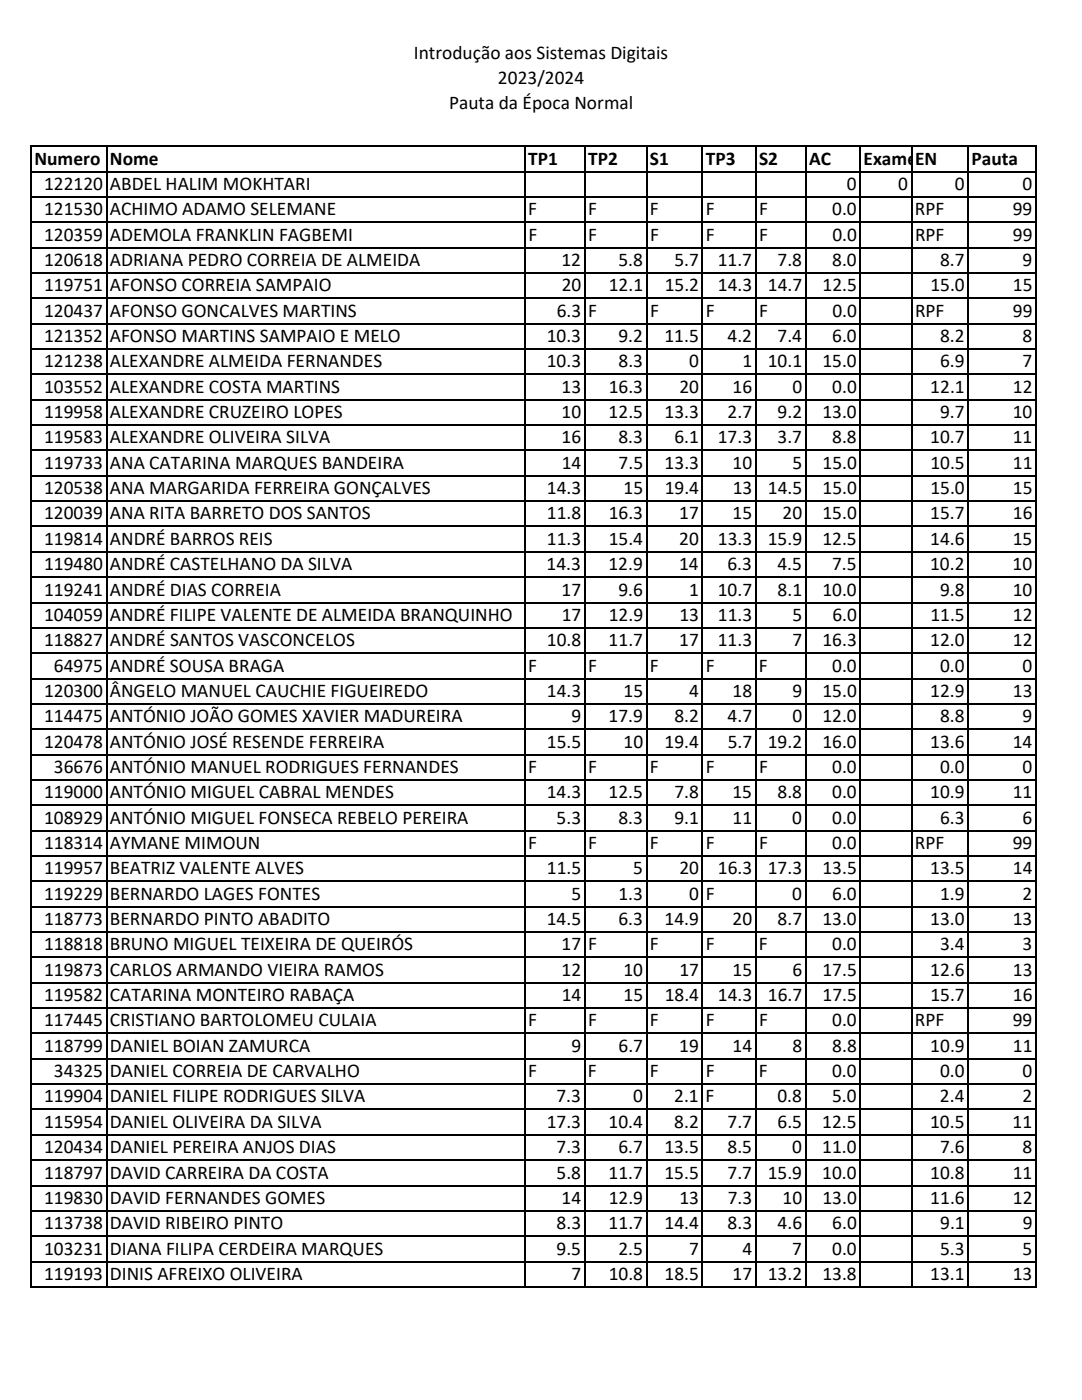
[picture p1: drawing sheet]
<svg xmlns="http://www.w3.org/2000/svg" width="216mm" height="279mm" viewBox="0 0 216 279" stroke-linecap="round" stroke-linejoin="round" font-family="sans-serif">
<defs><g id="words">
<g font-size="3.9">
<text x="82.6" y="11.7">Introdução aos Sistemas Digitais</text>
<text x="99.4" y="16.7">2023/2024</text>
<text x="89.6" y="21.8">Pauta da Época Normal</text>
<text x="6.9" y="32.9">Numero Nome</text>
<text x="105.4" y="32.9">TP1</text>
<text x="117.3" y="32.9">TP2</text>
<text x="129.7" y="32.9">S1</text>
<text x="140.8" y="32.9">TP3</text>
<text x="151.5" y="32.9">S2</text>
<text x="161.4" y="32.9">AC</text>
<text x="172.3" y="32.9">Exame</text>
<text x="182.6" y="32.9">EN</text>
<text x="193.9" y="32.9">Pauta</text>
<text x="8.8" y="37.9">122120 ABDEL HALIM MOKHTARI</text>
<text x="169" y="37.9">0</text>
<text x="179.3" y="37.9">0</text>
<text x="190.5" y="37.9">0</text>
<text x="204.1" y="37.9">0</text>
<text x="8.8" y="43">121530 ACHIMO ADAMO SELEMANE</text>
<text x="105.4" y="43">F</text>
<text x="117.3" y="43">F</text>
<text x="129.7" y="43">F</text>
<text x="140.8" y="43">F</text>
<text x="151.4" y="43">F</text>
<text x="166.1" y="43">0.0</text>
<text x="182.6" y="43">RPF</text>
<text x="202.1" y="43">99</text>
<text x="8.8" y="48">120359 ADEMOLA FRANKLIN FAGBEMI</text>
<text x="8.8" y="53.1">120618 ADRIANA PEDRO CORREIA DE ALMEIDA</text>
<text x="105.4" y="48">F</text>
<text x="112" y="53.1">12</text>
<text x="117.4" y="48">F</text>
<text x="123.4" y="53.1">5.8</text>
<text x="129.7" y="48">F</text>
<text x="134.6" y="53.1">5.7</text>
<text x="140.9" y="48">F</text>
<text x="143.2" y="53.1">11.7</text>
<text x="151.5" y="48">F</text>
<text x="155.1" y="53.1">7.8</text>
<text x="166" y="53.1">8.0</text>
<text x="166.1" y="48">0.0</text>
<text x="182.6" y="48">RPF</text>
<text x="187.6" y="53.1">8.7</text>
<text x="202.1" y="48">99</text>
<text x="204" y="53.1">9</text>
<text x="8.8" y="58.1">119751 AFONSO CORREIA SAMPAIO</text>
<text x="112.1" y="58.1">20</text>
<text x="121.5" y="58.1">12.1</text>
<text x="132.6" y="58.1">15.2</text>
<text x="143.3" y="58.1">14.3</text>
<text x="153.2" y="58.1">14.7</text>
<text x="164.1" y="58.1">12.5</text>
<text x="185.6" y="58.1">15.0</text>
<text x="202.1" y="58.1">15</text>
<text x="8.8" y="63.2">120437 AFONSO GONCALVES MARTINS</text>
<text x="111.1" y="63.2">6.3 F</text>
<text x="129.7" y="63.2">F</text>
<text x="140.9" y="63.2">F</text>
<text x="151.5" y="63.2">F</text>
<text x="166.1" y="63.2">0.0</text>
<text x="182.6" y="63.2">RPF</text>
<text x="202.1" y="63.2">99</text>
<text x="8.8" y="68.3">121352 AFONSO MARTINS SAMPAIO E MELO</text>
<text x="109.1" y="68.3">10.3</text>
<text x="123.4" y="68.3">9.2</text>
<text x="132.6" y="68.3">11.5</text>
<text x="145.2" y="68.3">4.2</text>
<text x="155.2" y="68.3">7.4</text>
<text x="166" y="68.3">6.0</text>
<text x="187.6" y="68.3">8.2</text>
<text x="204" y="68.3">8</text>
<text x="8.8" y="73.3">121238 ALEXANDRE ALMEIDA FERNANDES</text>
<text x="109.1" y="73.3">10.3</text>
<text x="123.4" y="73.3">8.3</text>
<text x="137.5" y="73.3">0</text>
<text x="148.1" y="73.3">1</text>
<text x="153.2" y="73.3">10.1</text>
<text x="164.1" y="73.3">15.0</text>
<text x="187.6" y="73.3">6.9</text>
<text x="204.1" y="73.3">7</text>
<text x="8.8" y="78.4">103552 ALEXANDRE COSTA MARTINS</text>
<text x="8.8" y="83.4">119958 ALEXANDRE CRUZEIRO LOPES</text>
<text x="112.1" y="83.4">10</text>
<text x="112.1" y="78.4">13</text>
<text x="121.5" y="83.4">12.5</text>
<text x="121.5" y="78.4">16.3</text>
<text x="132.6" y="83.4">13.3</text>
<text x="135.6" y="78.4">20</text>
<text x="145.2" y="83.4">2.7</text>
<text x="146.2" y="78.4">16</text>
<text x="155.2" y="83.4">9.2</text>
<text x="158.1" y="78.4">0</text>
<text x="164.1" y="83.4">13.0</text>
<text x="166.1" y="78.4">0.0</text>
<text x="185.6" y="78.4">12.1</text>
<text x="187.6" y="83.4">9.7</text>
<text x="202.1" y="83.4">10</text>
<text x="202.1" y="78.4">12</text>
<text x="8.8" y="88.5">119583 ALEXANDRE OLIVEIRA SILVA</text>
<text x="112" y="88.5">16</text>
<text x="123.4" y="88.5">8.3</text>
<text x="134.6" y="88.5">6.1</text>
<text x="143.2" y="88.5">17.3</text>
<text x="155.2" y="88.5">3.7</text>
<text x="166.1" y="88.5">8.8</text>
<text x="185.6" y="88.5">10.7</text>
<text x="202.1" y="88.5">11</text>
<text x="8.8" y="93.6">119733 ANA CATARINA MARQUES BANDEIRA</text>
<text x="112.1" y="93.6">14</text>
<text x="123.4" y="93.6">7.5</text>
<text x="132.6" y="93.6">13.3</text>
<text x="146.2" y="93.6">10</text>
<text x="158.1" y="93.6">5</text>
<text x="164.1" y="93.6">15.0</text>
<text x="185.6" y="93.6">10.5</text>
<text x="202.1" y="93.6">11</text>
<text x="8.8" y="98.6">120538 ANA MARGARIDA FERREIRA GONÇALVES</text>
<text x="109.1" y="98.6">14.3</text>
<text x="124.4" y="98.6">15</text>
<text x="132.6" y="98.6">19.4</text>
<text x="146.2" y="98.6">13</text>
<text x="153.2" y="98.6">14.5</text>
<text x="164.1" y="98.6">15.0</text>
<text x="185.6" y="98.6">15.0</text>
<text x="202.1" y="98.6">15</text>
<text x="8.8" y="103.7">120039 ANA RITA BARRETO DOS SANTOS</text>
<text x="109.1" y="103.7">11.8</text>
<text x="121.5" y="103.7">16.3</text>
<text x="135.5" y="103.7">17</text>
<text x="146.2" y="103.7">15</text>
<text x="156.1" y="103.7">20</text>
<text x="164.1" y="103.7">15.0</text>
<text x="185.6" y="103.7">15.7</text>
<text x="202.1" y="103.7">16</text>
<text x="8.8" y="108.7">119814 ANDRÉ BARROS REIS</text>
<text x="8.8" y="113.8">119480 ANDRÉ CASTELHANO DA SILVA</text>
<text x="109.1" y="113.8">14.3</text>
<text x="109.1" y="108.7">11.3</text>
<text x="121.4" y="113.8">12.9</text>
<text x="121.5" y="108.7">15.4</text>
<text x="135.5" y="113.8">14</text>
<text x="135.5" y="108.7">20</text>
<text x="143.2" y="108.7">13.3</text>
<text x="145.2" y="113.8">6.3</text>
<text x="153.2" y="108.7">15.9</text>
<text x="155.1" y="113.8">4.5</text>
<text x="164.1" y="108.7">12.5</text>
<text x="166" y="113.8">7.5</text>
<text x="185.6" y="113.8">10.2</text>
<text x="185.6" y="108.7">14.6</text>
<text x="202.1" y="113.8">10</text>
<text x="202.1" y="108.7">15</text>
<text x="8.8" y="118.9">119241 ANDRÉ DIAS CORREIA</text>
<text x="112" y="118.9">17</text>
<text x="123.4" y="118.9">9.6</text>
<text x="137.5" y="118.9">1</text>
<text x="143.2" y="118.9">10.7</text>
<text x="155.2" y="118.9">8.1</text>
<text x="164.1" y="118.9">10.0</text>
<text x="187.6" y="118.9">9.8</text>
<text x="202.1" y="118.9">10</text>
<text x="8.8" y="123.9">104059 ANDRÉ FILIPE VALENTE DE ALMEIDA BRANQUINHO</text>
<text x="112.1" y="123.9">17</text>
<text x="121.5" y="123.9">12.9</text>
<text x="135.6" y="123.9">13</text>
<text x="143.3" y="123.9">11.3</text>
<text x="158.1" y="123.9">5</text>
<text x="166.1" y="123.9">6.0</text>
<text x="185.6" y="123.9">11.5</text>
<text x="202.1" y="123.9">12</text>
<text x="8.8" y="129">118827 ANDRÉ SANTOS VASCONCELOS</text>
<text x="109.1" y="129">10.8</text>
<text x="121.5" y="129">11.7</text>
<text x="135.5" y="129">17</text>
<text x="143.2" y="129">11.3</text>
<text x="158.1" y="129">7</text>
<text x="164.1" y="129">16.3</text>
<text x="185.6" y="129">12.0</text>
<text x="202.1" y="129">12</text>
<text x="10.8" y="134">64975 ANDRÉ SOUSA BRAGA</text>
<text x="105.4" y="134">F</text>
<text x="117.3" y="134">F</text>
<text x="129.7" y="134">F</text>
<text x="140.8" y="134">F</text>
<text x="151.4" y="134">F</text>
<text x="166.1" y="134">0.0</text>
<text x="187.6" y="134">0.0</text>
<text x="204" y="134">0</text>
<text x="8.8" y="139.1">120300 ÂNGELO MANUEL CAUCHIE FIGUEIREDO</text>
<text x="109.1" y="139.1">14.3</text>
<text x="124.4" y="139.1">15</text>
<text x="137.5" y="139.1">4</text>
<text x="146.2" y="139.1">18</text>
<text x="158.1" y="139.1">9</text>
<text x="164.1" y="139.1">15.0</text>
<text x="185.6" y="139.1">12.9</text>
<text x="202.1" y="139.1">13</text>
<text x="8.8" y="144.1">114475 ANTÓNIO JOÃO GOMES XAVIER MADUREIRA</text>
<text x="8.8" y="149.2">120478 ANTÓNIO JOSÉ RESENDE FERREIRA</text>
<text x="109.1" y="149.2">15.5</text>
<text x="114" y="144.1">9</text>
<text x="121.5" y="144.1">17.9</text>
<text x="124.4" y="149.2">10</text>
<text x="132.6" y="149.2">19.4</text>
<text x="134.6" y="144.1">8.2</text>
<text x="145.2" y="144.1">4.7</text>
<text x="145.2" y="149.2">5.7</text>
<text x="153.2" y="149.2">19.2</text>
<text x="158.1" y="144.1">0</text>
<text x="164.1" y="144.1">12.0</text>
<text x="164.1" y="149.2">16.0</text>
<text x="185.6" y="149.2">13.6</text>
<text x="187.6" y="144.1">8.8</text>
<text x="202.1" y="149.2">14</text>
<text x="204" y="144.1">9</text>
<text x="10.8" y="154.3">36676 ANTÓNIO MANUEL RODRIGUES FERNANDES</text>
<text x="105.4" y="154.3">F</text>
<text x="117.3" y="154.3">F</text>
<text x="129.7" y="154.3">F</text>
<text x="140.8" y="154.3">F</text>
<text x="151.5" y="154.3">F</text>
<text x="166.1" y="154.3">0.0</text>
<text x="187.6" y="154.3">0.0</text>
<text x="204.1" y="154.3">0</text>
<text x="8.8" y="159.3">119000 ANTÓNIO MIGUEL CABRAL MENDES</text>
<text x="109.1" y="159.3">14.3</text>
<text x="121.4" y="159.3">12.5</text>
<text x="134.6" y="159.3">7.8</text>
<text x="146.2" y="159.3">15</text>
<text x="155.1" y="159.3">8.8</text>
<text x="166" y="159.3">0.0</text>
<text x="185.6" y="159.3">10.9</text>
<text x="202.1" y="159.3">11</text>
<text x="8.8" y="164.4">108929 ANTÓNIO MIGUEL FONSECA REBELO PEREIRA</text>
<text x="111.1" y="164.4">5.3</text>
<text x="123.4" y="164.4">8.3</text>
<text x="134.6" y="164.4">9.1</text>
<text x="146.2" y="164.4">11</text>
<text x="158.1" y="164.4">0</text>
<text x="166.1" y="164.4">0.0</text>
<text x="187.6" y="164.4">6.3</text>
<text x="204" y="164.4">6</text>
<text x="8.8" y="169.4">118314 AYMANE MIMOUN</text>
<text x="105.4" y="169.4">F</text>
<text x="117.3" y="169.4">F</text>
<text x="129.7" y="169.4">F</text>
<text x="140.8" y="169.4">F</text>
<text x="151.5" y="169.4">F</text>
<text x="166.1" y="169.4">0.0</text>
<text x="182.6" y="169.4">RPF</text>
<text x="202.1" y="169.4">99</text>
<text x="8.8" y="174.5">119957 BEATRIZ VALENTE ALVES</text>
<text x="8.8" y="179.6">119229 BERNARDO LAGES FONTES</text>
<text x="109.1" y="174.5">11.5</text>
<text x="114" y="179.6">5</text>
<text x="123.4" y="179.6">1.3</text>
<text x="126.4" y="174.5">5</text>
<text x="135.6" y="174.5">20</text>
<text x="137.5" y="179.6">0 F</text>
<text x="143.2" y="174.5">16.3</text>
<text x="153.2" y="174.5">17.3</text>
<text x="158.1" y="179.6">0</text>
<text x="164.1" y="174.5">13.5</text>
<text x="166.1" y="179.6">6.0</text>
<text x="185.6" y="174.5">13.5</text>
<text x="187.6" y="179.6">1.9</text>
<text x="202.1" y="174.5">14</text>
<text x="204.1" y="179.6">2</text>
<text x="8.8" y="184.6">118773 BERNARDO PINTO ABADITO</text>
<text x="109.1" y="184.6">14.5</text>
<text x="123.4" y="184.6">6.3</text>
<text x="132.6" y="184.6">14.9</text>
<text x="146.2" y="184.6">20</text>
<text x="155.2" y="184.6">8.7</text>
<text x="164.1" y="184.6">13.0</text>
<text x="185.6" y="184.6">13.0</text>
<text x="202.1" y="184.6">13</text>
<text x="8.8" y="189.7">118818 BRUNO MIGUEL TEIXEIRA DE QUEIRÓS</text>
<text x="112" y="189.7">17 F</text>
<text x="129.7" y="189.7">F</text>
<text x="140.8" y="189.7">F</text>
<text x="151.4" y="189.7">F</text>
<text x="166.1" y="189.7">0.0</text>
<text x="187.6" y="189.7">3.4</text>
<text x="204" y="189.7">3</text>
<text x="8.8" y="194.7">119873 CARLOS ARMANDO VIEIRA RAMOS</text>
<text x="112.1" y="194.7">12</text>
<text x="124.4" y="194.7">10</text>
<text x="135.6" y="194.7">17</text>
<text x="146.2" y="194.7">15</text>
<text x="158.1" y="194.7">6</text>
<text x="164.1" y="194.7">17.5</text>
<text x="185.6" y="194.7">12.6</text>
<text x="202.1" y="194.7">13</text>
<text x="8.8" y="199.8">119582 CATARINA MONTEIRO RABAÇA</text>
<text x="112.1" y="199.8">14</text>
<text x="124.4" y="199.8">15</text>
<text x="132.6" y="199.8">18.4</text>
<text x="143.3" y="199.8">14.3</text>
<text x="153.2" y="199.8">16.7</text>
<text x="164.1" y="199.8">17.5</text>
<text x="185.6" y="199.8">15.7</text>
<text x="202.1" y="199.8">16</text>
<text x="8.8" y="204.8">117445 CRISTIANO BARTOLOMEU CULAIA</text>
<text x="8.8" y="209.9">118799 DANIEL BOIAN ZAMURCA</text>
<text x="105.4" y="204.8">F</text>
<text x="114" y="209.9">9</text>
<text x="117.3" y="204.8">F</text>
<text x="123.4" y="209.9">6.7</text>
<text x="129.7" y="204.8">F</text>
<text x="135.5" y="209.9">19</text>
<text x="140.8" y="204.8">F</text>
<text x="146.2" y="209.9">14</text>
<text x="151.5" y="204.8">F</text>
<text x="158.1" y="209.9">8</text>
<text x="166.1" y="204.8">0.0</text>
<text x="166.1" y="209.9">8.8</text>
<text x="182.6" y="204.8">RPF</text>
<text x="185.6" y="209.9">10.9</text>
<text x="202.1" y="204.8">99</text>
<text x="202.1" y="209.9">11</text>
<text x="10.8" y="215">34325 DANIEL CORREIA DE CARVALHO</text>
<text x="105.4" y="215">F</text>
<text x="117.3" y="215">F</text>
<text x="129.7" y="215">F</text>
<text x="140.8" y="215">F</text>
<text x="151.4" y="215">F</text>
<text x="166" y="215">0.0</text>
<text x="187.6" y="215">0.0</text>
<text x="204" y="215">0</text>
<text x="8.8" y="220">119904 DANIEL FILIPE RODRIGUES SILVA</text>
<text x="111" y="220">7.3</text>
<text x="126.3" y="220">0</text>
<text x="134.5" y="220">2.1 F</text>
<text x="155.1" y="220">0.8</text>
<text x="166" y="220">5.0</text>
<text x="187.6" y="220">2.4</text>
<text x="204" y="220">2</text>
<text x="8.8" y="225.1">115954 DANIEL OLIVEIRA DA SILVA</text>
<text x="109.1" y="225.1">17.3</text>
<text x="121.4" y="225.1">10.4</text>
<text x="134.5" y="225.1">8.2</text>
<text x="145.2" y="225.1">7.7</text>
<text x="155.1" y="225.1">6.5</text>
<text x="164.1" y="225.1">12.5</text>
<text x="185.6" y="225.1">10.5</text>
<text x="202.1" y="225.1">11</text>
<text x="8.8" y="230.1">120434 DANIEL PEREIRA ANJOS DIAS</text>
<text x="111.1" y="230.1">7.3</text>
<text x="123.4" y="230.1">6.7</text>
<text x="132.6" y="230.1">13.5</text>
<text x="145.2" y="230.1">8.5</text>
<text x="158.1" y="230.1">0</text>
<text x="164.1" y="230.1">11.0</text>
<text x="187.6" y="230.1">7.6</text>
<text x="204" y="230.1">8</text>
<text x="8.8" y="235.2">118797 DAVID CARREIRA DA COSTA</text>
<text x="111.1" y="235.2">5.8</text>
<text x="121.4" y="235.2">11.7</text>
<text x="132.6" y="235.2">15.5</text>
<text x="145.2" y="235.2">7.7</text>
<text x="153.2" y="235.2">15.9</text>
<text x="164.1" y="235.2">10.0</text>
<text x="185.6" y="235.2">10.8</text>
<text x="202.1" y="235.2">11</text>
<text x="8.8" y="240.3">119830 DAVID FERNANDES GOMES</text>
<text x="8.8" y="245.3">113738 DAVID RIBEIRO PINTO</text>
<text x="111.1" y="245.3">8.3</text>
<text x="112.1" y="240.3">14</text>
<text x="121.5" y="245.3">11.7</text>
<text x="121.5" y="240.3">12.9</text>
<text x="132.6" y="245.3">14.4</text>
<text x="135.6" y="240.3">13</text>
<text x="145.2" y="245.3">8.3</text>
<text x="145.2" y="240.3">7.3</text>
<text x="155.2" y="245.3">4.6</text>
<text x="156.2" y="240.3">10</text>
<text x="164.1" y="240.3">13.0</text>
<text x="166.1" y="245.3">6.0</text>
<text x="185.6" y="240.3">11.6</text>
<text x="187.6" y="245.3">9.1</text>
<text x="202.1" y="240.3">12</text>
<text x="204.1" y="245.3">9</text>
<text x="8.8" y="250.4">103231 DIANA FILIPA CERDEIRA MARQUES</text>
<text x="111.1" y="250.4">9.5</text>
<text x="123.4" y="250.4">2.5</text>
<text x="137.5" y="250.4">7</text>
<text x="148.1" y="250.4">4</text>
<text x="158.1" y="250.4">7</text>
<text x="166.1" y="250.4">0.0</text>
<text x="187.6" y="250.4">5.3</text>
<text x="204.1" y="250.4">5</text>
<text x="8.8" y="255.4">119193 DINIS AFREIXO OLIVEIRA</text>
<text x="114" y="255.4">7</text>
<text x="121.5" y="255.4">10.8</text>
<text x="132.6" y="255.4">18.5</text>
<text x="146.2" y="255.4">17</text>
<text x="153.2" y="255.4">13.2</text>
<text x="164.1" y="255.4">13.8</text>
<text x="185.6" y="255.4">13.1</text>
<text x="202.1" y="255.4">13</text>
</g>
</g></defs>
<g fill="none" stroke="#000" stroke-width=".34">
<path d="M6.2 29v228M6.3 29.2h200.6M6.3 34.2h200.6M6.3 39.3h200.6M21.3 29.4v227.6M104.7 29.4v227.6M116.7 29.4v227.6M129 29.4v227.6M140.2 29.4v227.6M150.8 29.4v227.6M160.8 29.4v227.6M171.7 29.4v227.6"/>
<path d="M181.9 29.4v227.6M193.2 29.4v227.6M206.7 29.4v227.6M6.3 44.4h200.6M6.3 49.4h200.6M6.3 54.5h200.6M6.3 59.5h200.6M6.3 64.6h200.6M6.3 69.7h200.6M6.3 74.7h200.6M6.3 79.8h200.6M6.3 84.8h200.6"/>
<path d="M6.3 89.9h200.6M6.3 95h200.6M6.3 100h200.6M6.3 105.1h200.6M6.3 110.1h200.6M6.3 115.2h200.6M6.3 120.2h200.6M6.3 125.3h200.6M6.3 130.4h200.6M6.3 135.4h200.6M6.3 140.5h200.6M6.3 145.5h200.6"/>
<path d="M6.3 150.6h200.6M6.3 155.7h200.6M6.3 160.7h200.6M6.3 165.8h200.6M6.3 170.8h200.6M6.3 175.9h200.6M6.3 181h200.6M6.3 186h200.6M6.3 191.1h200.6M6.3 196.1h200.6M6.3 201.2h200.6M6.3 206.2h200.6"/>
<path d="M6.3 211.3h200.6M6.3 216.4h200.6M6.3 221.4h200.6M6.3 226.5h200.6M6.3 231.5h200.6M6.3 236.6h200.6M6.3 241.7h200.6M6.3 246.7h200.6M6.3 251.8h200.6M6.3 256.8h200.6"/>
</g>
<use href="#words"/>
</svg>
